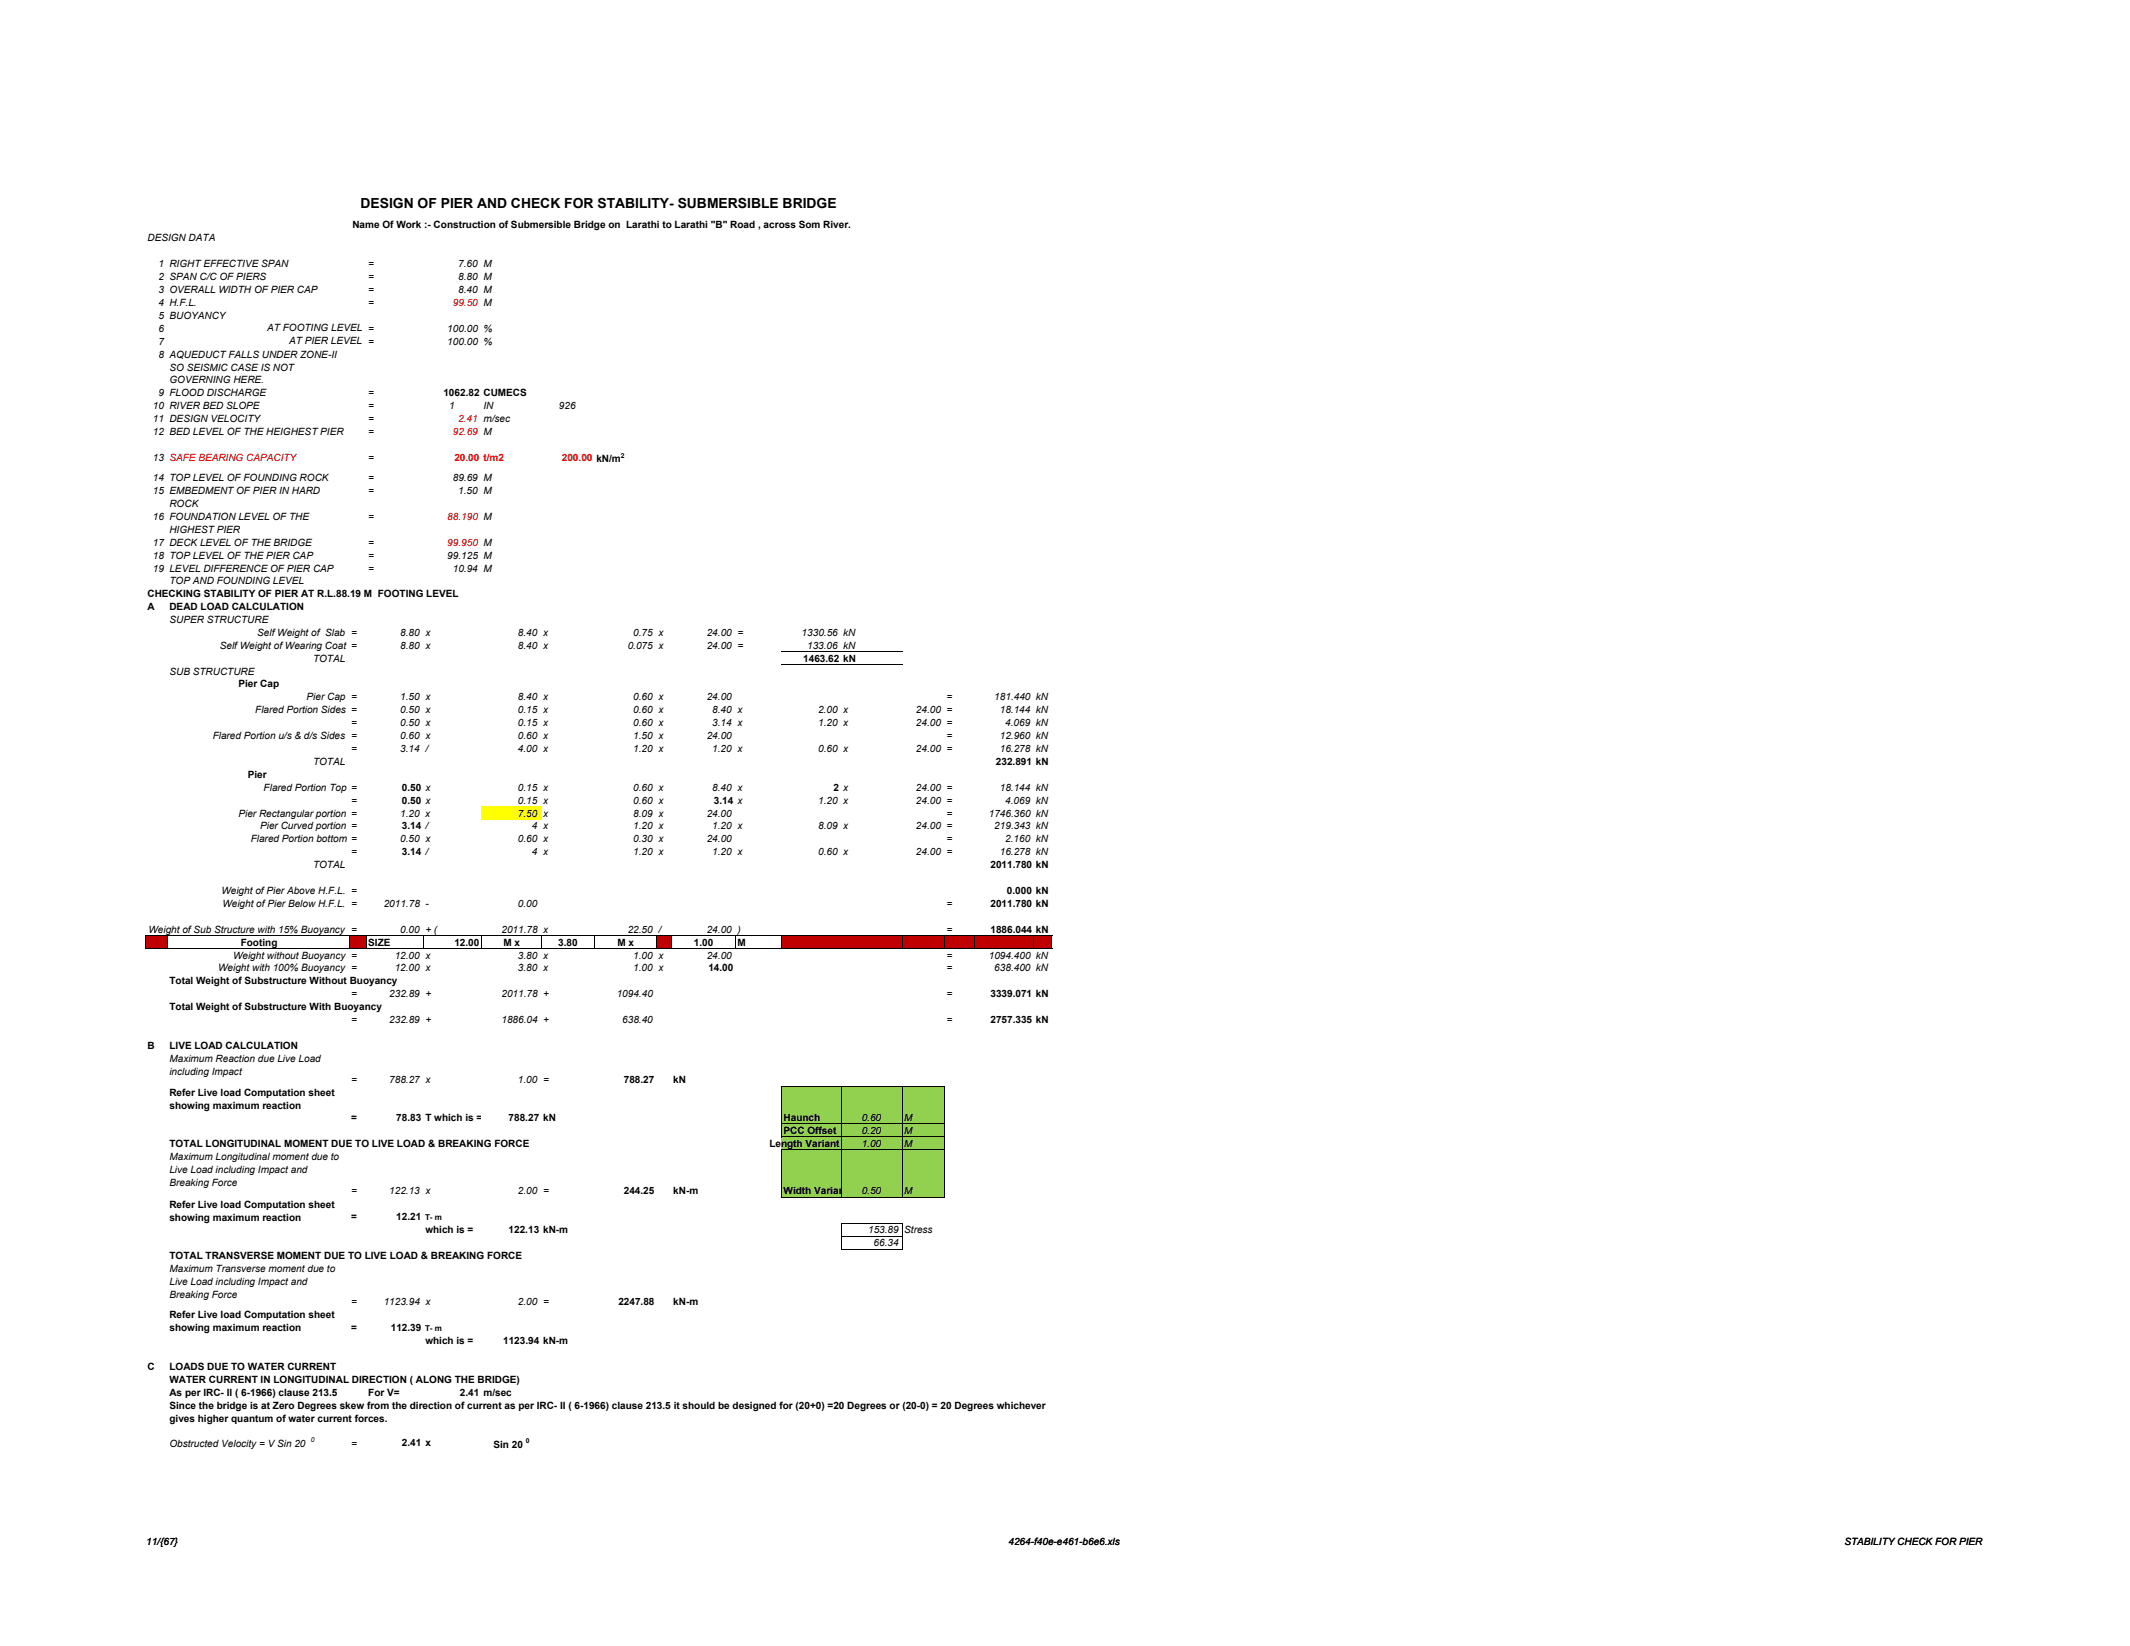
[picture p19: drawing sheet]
<svg xmlns="http://www.w3.org/2000/svg" width="279mm" height="216mm" viewBox="0 0 279 216" stroke-linecap="round" stroke-linejoin="round" font-family="sans-serif">
<defs><g id="words">
<text font-size="1.8" x="47.3" y="27.3">DESIGN OF PIER AND CHECK FOR STABILITY- SUBMERSIBLE BRIDGE</text>
<g font-size="1.3">
<text x="46.2" y="29.9">Name Of Work :- Construction of Submersible Bridge on Larathi to Larathi &quot;B&quot; Road , across Som River.</text>
<text x="19.3" y="31.6">DESIGN DATA</text>
<text x="20.8" y="35.1">1 RIGHT EFFECTIVE SPAN</text>
<text x="48.3" y="35.1">=</text>
<text x="60.1" y="35.1">7.60 M</text>
<text x="20.8" y="36.7">2 SPAN C/C OF PIERS</text>
<text x="20.8" y="38.4">3 OVERALL WIDTH OF PIER CAP</text>
<text x="20.8" y="40.1">4 H.F.L.</text>
<text x="20.8" y="41.8">5 BUOYANCY</text>
<text x="48.3" y="40.1">=</text>
<text x="48.3" y="36.7">=</text>
<text x="48.3" y="38.4">=</text>
<text x="60.1" y="36.7">8.80 M</text>
<text x="60.1" y="38.4">8.40 M</text>
<text x="20.8" y="43.5">6</text>
<text x="20.8" y="45.2">7</text>
<text x="20.8" y="46.9">8 AQUEDUCT FALLS UNDER ZONE-II</text>
<text x="35.1" y="43.5">AT FOOTING LEVEL =</text>
<text x="37.9" y="45.2">AT PIER LEVEL =</text>
<text x="58.7" y="43.5">100.00 %</text>
<text x="58.7" y="45.2">100.00 %</text>
<text x="20.1" y="53.7">10 RIVER BED SLOPE</text>
<text x="20.8" y="52">9 FLOOD DISCHARGE</text>
<text x="22.2" y="48.6">SO SEISMIC CASE IS NOT</text>
<text x="22.2" y="50.3">GOVERNING HERE.</text>
<text x="48.3" y="53.7">=</text>
<text x="48.3" y="52">=</text>
<text x="58.2" y="51.9">1062.82 CUMECS</text>
<text x="58.9" y="53.7">1</text>
<text x="63.4" y="53.7">IN</text>
<text x="73.3" y="53.6">926</text>
<text x="20.1" y="57.1">12 BED LEVEL OF THE HEIGHEST PIER</text>
<text x="20.1" y="55.4">11 DESIGN VELOCITY</text>
<text x="48.3" y="55.4">=</text>
<text x="48.3" y="57.1">=</text>
<text x="20.1" y="63.1">14 TOP LEVEL OF FOUNDING ROCK</text>
<text x="20.1" y="64.8">15 EMBEDMENT OF PIER IN HARD</text>
<text x="20.1" y="60.5">13 SAFE BEARING CAPACITY</text>
<text x="48.3" y="60.5">=</text>
<text x="48.3" y="64.8">=</text>
<text x="48.3" y="63.1">=</text>
<text x="59.4" y="63.1">89.69 M</text>
<text x="60.1" y="64.8">1.50 M</text>
<text x="20.1" y="68.2">16 FOUNDATION LEVEL OF THE</text>
<text x="20.1" y="71.6">17 DECK LEVEL OF THE BRIDGE</text>
<text x="22.2" y="66.5">ROCK</text>
<text x="22.2" y="69.9">HIGHEST PIER</text>
<text x="48.3" y="68.2">=</text>
<text x="48.3" y="71.6">=</text>
<text x="20.1" y="73.3">18 TOP LEVEL OF THE PIER CAP</text>
<text x="20.1" y="75">19 LEVEL DIFFERENCE OF PIER CAP</text>
<text x="22.2" y="76.7">TOP AND FOUNDING LEVEL</text>
<text x="48.3" y="75">=</text>
<text x="48.3" y="73.3">=</text>
<text x="58.7" y="73.3">99.125 M</text>
<text x="59.4" y="75">10.94 M</text>
<text x="19.3" y="78.3">CHECKING STABILITY OF PIER AT R.L.88.19 M FOOTING LEVEL</text>
<text x="19.3" y="80">A</text>
<text x="22.2" y="80.1">DEAD LOAD CALCULATION</text>
<text x="22.2" y="81.7">SUPER STRUCTURE</text>
<text x="33.7" y="83.4">Self Weight of Slab =</text>
<text x="52.5" y="83.4">8.80 x</text>
<text x="67.9" y="83.4">8.40 x</text>
<text x="83.1" y="83.4">0.75 x</text>
<text x="92.7" y="83.4">24.00 =</text>
<text x="105.2" y="83.4">1330.56 kN</text>
<text x="22.2" y="88.5">SUB STRUCTURE</text>
<text x="28.8" y="85.1">Self Weight of Wearing Coat =</text>
<text x="41.1" y="86.8">TOTAL</text>
<text x="52.5" y="85.1">8.80 x</text>
<text x="67.9" y="85.1">8.40 x</text>
<text x="82.3" y="85.1">0.075 x</text>
<text x="92.7" y="85.1">24.00 =</text>
<text x="105.4" y="86.8">1463.62 kN</text>
<text x="105.9" y="85.1">133.06 kN</text>
<text x="31.3" y="90.2">Pier Cap</text>
<text x="33.5" y="93.6">Flared Portion Sides =</text>
<text x="40.2" y="91.9">Pier Cap =</text>
<text x="46.1" y="95.2">=</text>
<text x="52.5" y="93.6">0.50 x</text>
<text x="52.5" y="91.9">1.50 x</text>
<text x="52.5" y="95.2">0.50 x</text>
<text x="67.9" y="93.6">0.15 x</text>
<text x="67.9" y="91.9">8.40 x</text>
<text x="67.9" y="95.2">0.15 x</text>
<text x="83.1" y="93.6">0.60 x</text>
<text x="83.1" y="91.9">0.60 x</text>
<text x="83.1" y="95.2">0.60 x</text>
<text x="92.7" y="91.9">24.00</text>
<text x="93.4" y="93.6">8.40 x</text>
<text x="93.4" y="95.2">3.14 x</text>
<text x="107.3" y="93.6">2.00 x</text>
<text x="107.3" y="95.2">1.20 x</text>
<text x="120.1" y="93.6">24.00 =</text>
<text x="120.1" y="95.2">24.00 =</text>
<text x="124.2" y="91.9">=</text>
<text x="130.4" y="91.9">181.440 kN</text>
<text x="131.1" y="93.6">18.144 kN</text>
<text x="131.9" y="95.2">4.069 kN</text>
<text x="27.9" y="96.9">Flared Portion u/s &amp; d/s Sides =</text>
<text x="41.1" y="100.3">TOTAL</text>
<text x="46.1" y="98.6">=</text>
<text x="52.5" y="96.9">0.60 x</text>
<text x="52.5" y="98.6">3.14 /</text>
<text x="67.9" y="96.9">0.60 x</text>
<text x="67.9" y="98.6">4.00 x</text>
<text x="83.1" y="96.9">1.50 x</text>
<text x="83.1" y="98.6">1.20 x</text>
<text x="92.7" y="96.9">24.00</text>
<text x="93.4" y="98.6">1.20 x</text>
<text x="107.3" y="98.6">0.60 x</text>
<text x="120.1" y="98.6">24.00 =</text>
<text x="124.2" y="96.9">=</text>
<text x="130.6" y="100.3">232.891 kN</text>
<text x="131.1" y="98.6">16.278 kN</text>
<text x="131.1" y="96.9">12.960 kN</text>
<text x="31.3" y="107.1">Pier Rectangular portion =</text>
<text x="32.5" y="102">Pier</text>
<text x="34.6" y="103.7">Flared Portion Top =</text>
<text x="46.1" y="105.4">=</text>
<text x="52.5" y="107.1">1.20 x</text>
<text x="52.7" y="105.4">0.50 x</text>
<text x="52.7" y="103.7">0.50 x</text>
<text x="67.9" y="107.1">7.50 x</text>
<text x="67.9" y="105.4">0.15 x</text>
<text x="67.9" y="103.7">0.15 x</text>
<text x="83.1" y="107.1">8.09 x</text>
<text x="83.1" y="105.4">0.60 x</text>
<text x="83.1" y="103.7">0.60 x</text>
<text x="92.7" y="107.1">24.00</text>
<text x="93.4" y="103.7">8.40 x</text>
<text x="93.6" y="105.4">3.14 x</text>
<text x="107.3" y="105.4">1.20 x</text>
<text x="109.3" y="103.7">2 x</text>
<text x="120.1" y="105.4">24.00 =</text>
<text x="120.1" y="103.7">24.00 =</text>
<text x="124.2" y="107.1">=</text>
<text x="129.7" y="107.1">1746.360 kN</text>
<text x="131.1" y="103.7">18.144 kN</text>
<text x="131.9" y="105.4">4.069 kN</text>
<text x="32.9" y="110.5">Flared Portion bottom =</text>
<text x="34.1" y="108.8">Pier Curved portion =</text>
<text x="41.1" y="113.9">TOTAL</text>
<text x="46.1" y="112.2">=</text>
<text x="52.5" y="110.5">0.50 x</text>
<text x="52.7" y="108.8">3.14 /</text>
<text x="52.7" y="112.2">3.14 /</text>
<text x="67.9" y="110.5">0.60 x</text>
<text x="69.8" y="108.8">4 x</text>
<text x="69.8" y="112.2">4 x</text>
<text x="83.1" y="110.5">0.30 x</text>
<text x="83.1" y="108.8">1.20 x</text>
<text x="83.1" y="112.2">1.20 x</text>
<text x="92.7" y="110.5">24.00</text>
<text x="93.4" y="108.8">1.20 x</text>
<text x="93.4" y="112.2">1.20 x</text>
<text x="107.3" y="108.8">8.09 x</text>
<text x="107.3" y="112.2">0.60 x</text>
<text x="120.1" y="108.8">24.00 =</text>
<text x="120.1" y="112.2">24.00 =</text>
<text x="124.2" y="110.5">=</text>
<text x="129.9" y="113.9">2011.780 kN</text>
<text x="130.4" y="108.8">219.343 kN</text>
<text x="131.1" y="112.2">16.278 kN</text>
<text x="131.9" y="110.5">2.160 kN</text>
<text x="29" y="117.3">Weight of Pier Above H.F.L. =</text>
<text x="29.2" y="119">Weight of Pier Below H.F.L. =</text>
<text x="50.3" y="119">2011.78 -</text>
<text x="67.9" y="119">0.00</text>
<text x="124.2" y="119">=</text>
<text x="129.9" y="119">2011.780 kN</text>
<text x="132.1" y="117.3">0.000 kN</text>
<text x="19.5" y="122.3">Weight of Sub Structure with 15% Buoyancy =</text>
<text x="30.6" y="125.7">Weight without Buoyancy =</text>
<text x="31.6" y="124">Footing</text>
<text x="48.3" y="124.1">SIZE</text>
<text x="51.8" y="125.7">12.00 x</text>
<text x="52.5" y="122.3">0.00 + (</text>
<text x="59.6" y="124.1">12.00</text>
<text x="65.8" y="122.3">2011.78 x</text>
<text x="66" y="124.1">M x</text>
<text x="67.9" y="125.7">3.80 x</text>
<text x="73.2" y="124">3.80</text>
<text x="81" y="124.1">M x</text>
<text x="82.3" y="122.3">22.50 /</text>
<text x="83.1" y="125.7">1.00 x</text>
<text x="91" y="124">1.00</text>
<text x="92.7" y="122.3">24.00 )</text>
<text x="92.7" y="125.7">24.00</text>
<text x="96.7" y="124">M</text>
<text x="124.2" y="125.7">=</text>
<text x="124.2" y="122.3">=</text>
<text x="129.7" y="125.7">1094.400 kN</text>
<text x="129.9" y="122.3">1886.044 kN</text>
<text x="22.2" y="129.1">Total Weight of Substructure Without Buoyancy</text>
<text x="28.6" y="127.4">Weight with 100% Buoyancy =</text>
<text x="46.1" y="130.8">=</text>
<text x="51.1" y="130.8">232.89 +</text>
<text x="51.8" y="127.4">12.00 x</text>
<text x="65.8" y="130.8">2011.78 +</text>
<text x="67.9" y="127.4">3.80 x</text>
<text x="80.9" y="130.8">1094.40</text>
<text x="83.1" y="127.4">1.00 x</text>
<text x="92.9" y="127.4">14.00</text>
<text x="124.2" y="127.4">=</text>
<text x="124.2" y="130.8">=</text>
<text x="129.9" y="130.8">3339.071 kN</text>
<text x="130.4" y="127.4">638.400 kN</text>
<text x="19.3" y="137.6">B</text>
<text x="22.2" y="132.5">Total Weight of Substructure With Buoyancy</text>
<text x="22.2" y="137.6">LIVE LOAD CALCULATION</text>
<text x="46.1" y="134.2">=</text>
<text x="51.1" y="134.2">232.89 +</text>
<text x="65.8" y="134.2">1886.04 +</text>
<text x="81.6" y="134.2">638.40</text>
<text x="124.2" y="134.2">=</text>
<text x="129.9" y="134.2">2757.335 kN</text>
<text x="22.2" y="139.3">Maximum Reaction due Live Load</text>
<text x="22.2" y="141">including Impact</text>
<text x="22.2" y="143.8">Refer Live load Computation sheet</text>
<text x="46.1" y="142.1">=</text>
<text x="51.1" y="142.1">788.27 x</text>
<text x="67.9" y="142.1">1.00 =</text>
<text x="81.8" y="142.1">788.27</text>
<text x="88.3" y="142.1">kN</text>
<text x="22.2" y="145.5">showing maximum reaction</text>
<text x="46.1" y="147">=</text>
<text x="52" y="147">78.83 T which is =</text>
<text x="66.7" y="147">788.27 kN</text>
<text x="102.8" y="147">Haunch</text>
<text x="102.8" y="148.7">PCC Offset</text>
<text x="113" y="147">0.60</text>
<text x="113" y="148.7">0.20</text>
<text x="118.6" y="147">M</text>
<text x="118.6" y="148.7">M</text>
<text x="22.2" y="152.1">Maximum Longitudinal moment due to</text>
<text x="22.2" y="153.8">Live Load including Impact and</text>
<text x="22.2" y="155.5">Breaking Force</text>
<text x="22.2" y="150.4">TOTAL LONGITUDINAL MOMENT DUE TO LIVE LOAD &amp; BREAKING FORCE</text>
<text x="100.9" y="150.4">Length Variant</text>
<text x="113" y="150.4">1.00</text>
<text x="118.6" y="150.4">M</text>
<text x="22.2" y="158.4">Refer Live load Computation sheet</text>
<text x="22.2" y="160.1">showing maximum reaction</text>
<text x="46.1" y="156.7">=</text>
<text x="46.1" y="160.1">=</text>
<text x="51.1" y="156.7">122.13 x</text>
<text x="52" y="160.1">12.21</text>
<text x="55.8" y="161.8">which is =</text>
<text x="66.7" y="161.8">122.13 kN-m</text>
<text x="67.9" y="156.7">2.00 =</text>
<text x="81.8" y="156.7">244.25</text>
<text x="88.3" y="156.7">kN-m</text>
<text x="102.8" y="156.7">Width Variant</text>
<text x="113" y="156.7">0.50</text>
<text x="113.9" y="161.8">153.89 Stress</text>
<text x="118.6" y="156.7">M</text>
<text x="22.2" y="165.1">TOTAL TRANSVERSE MOMENT DUE TO LIVE LOAD &amp; BREAKING FORCE</text>
<text x="22.2" y="166.9">Maximum Transverse moment due to</text>
<text x="114.6" y="163.4">66.34</text>
<text x="22.2" y="168.6">Live Load including Impact and</text>
<text x="22.2" y="170.3">Breaking Force</text>
<text x="22.2" y="172.9">Refer Live load Computation sheet</text>
<text x="46.1" y="171.2">=</text>
<text x="50.3" y="171.2">1123.94 x</text>
<text x="67.9" y="171.2">2.00 =</text>
<text x="81.1" y="171.2">2247.88</text>
<text x="88.3" y="171.2">kN-m</text>
<text x="19.3" y="179.7">C</text>
<text x="22.2" y="179.7">LOADS DUE TO WATER CURRENT</text>
<text x="22.2" y="174.6">showing maximum reaction</text>
<text x="46.1" y="174.6">=</text>
<text x="51.3" y="174.6">112.39</text>
<text x="55.8" y="176.3">which is =</text>
<text x="66" y="176.3">1123.94 kN-m</text>
<text x="22.2" y="181.4">WATER CURRENT IN LONGITUDINAL DIRECTION ( ALONG THE BRIDGE)</text>
<text x="22.2" y="183">As per IRC- II ( 6-1966) clause 213.5</text>
<text x="22.2" y="184.8">Since the bridge is at Zero Degrees skew from the direction of current as per IRC- II ( 6-1966) clause 213.5 it should be designed for (20+0) =20 Degrees or (20-0) = 20 Degrees whichever</text>
<text x="48.3" y="183.1">For V=</text>
<text x="60.3" y="183.1">2.41 m/sec</text>
<text x="22.2" y="189.7">Obstructed Velocity = V Sin 20</text>
<text x="22.2" y="186.5">gives higher quantum of water current forces.</text>
<text x="46.1" y="189.8">=</text>
<text x="52.7" y="189.7">2.41 x</text>
<text x="64.7" y="189.9">Sin 20</text>
<text x="19.2" y="202.6">11/{67}</text>
<text x="132.3" y="202.6">4264-f40e-e461-b6e6.xls</text>
<text x="241.9" y="202.6">STABILITY CHECK FOR PIER</text>
</g>
<g font-size="1.3" fill="#f00">
<text x="59.4" y="40.1">99.50 M</text>
<text x="59.4" y="57.1">92.69 M</text>
<text x="60.1" y="55.4">2.41 m/sec</text>
<text x="59.6" y="60.5">20.00 t/m2</text>
<text x="73.7" y="60.5">200.00 kN/m</text>
<text x="58.7" y="68.2">88.190 M</text>
<text x="58.7" y="71.6">99.950 M</text>
</g>
<g font-size="1.1">
<text x="55.8" y="160.1">T- m</text>
<text x="55.8" y="174.6">T- m</text>
</g>
<g font-size=".9">
<text x="81.4" y="60">2</text>
<text x="40.8" y="189.1">0</text>
<text x="69" y="189.2">0</text>
</g>
</g></defs>
<path d="M63.1 105.8h7.9v1.7h-7.9z" fill="#ff0"/>
<g fill="#c00000">
<path d="M19.1 122.7h2.9v1.8h-2.9z"/>
<path d="M45.8 122.7h2.2v1.8h-2.2z"/>
<path d="M86.1 122.7h2v1.8h-2z"/>
<path d="M102.5 122.7h35.5v1.8h-35.5z"/>
</g>
<g fill="#000">
<path d="M19 122.7h.1v1.8h-.1zM21.9 122.8h.1v1.7h-.1zM45.7 122.8h.1v1.7h-.1zM48 122.8h.1v1.7h-.1zM55.5 122.8h.1v1.7h-.1zM63.1 122.8h.1v1.7h-.1zM70.9 122.8h.1v1.7h-.1zM77.9 122.8h.1v1.7h-.1zM86 122.8h.1v1.7h-.1zM88 122.8h.1v1.7h-.1zM96.4 122.8h.1v1.7h-.1zM102.4 122.8h.2v1.7h-.2z"/>
<path d="M118.3 122.8h.1v1.7h-.1zM123.8 122.8h.2v1.7h-.2zM127.7 122.8h.1v1.7h-.1zM135.6 122.8h.1v1.7h-.1zM137.9 122.8h.1v1.7h-.1z"/>
</g>
<path d="M102.5 85.5h15.9M102.5 87.2h15.9M19.1 122.7h118.9M19.1 124.4h118.9" fill="none" stroke="#000" stroke-width=".13"/>
<path d="M102.5 142.5h21.4v14.6h-21.4z" fill="#92d050"/>
<g fill="none" stroke="#000" stroke-width=".13">
<path d="M102.5 142.4v6.8M102.5 150.7v6.4M102.6 142.5h21.4M102.6 147.4h21.4M102.6 149.1h21.4M102.6 150.8h21.4M102.6 157.1h21.4M110.3 142.5v14.6M118.3 142.5v14.6M123.9 142.5v14.6M110.3 160.4v3.5M110.4 160.5h8"/>
<path d="M110.4 162.2h8M110.4 163.9h8M118.3 160.5v3.4"/>
</g>
<use href="#words"/>
</svg>
